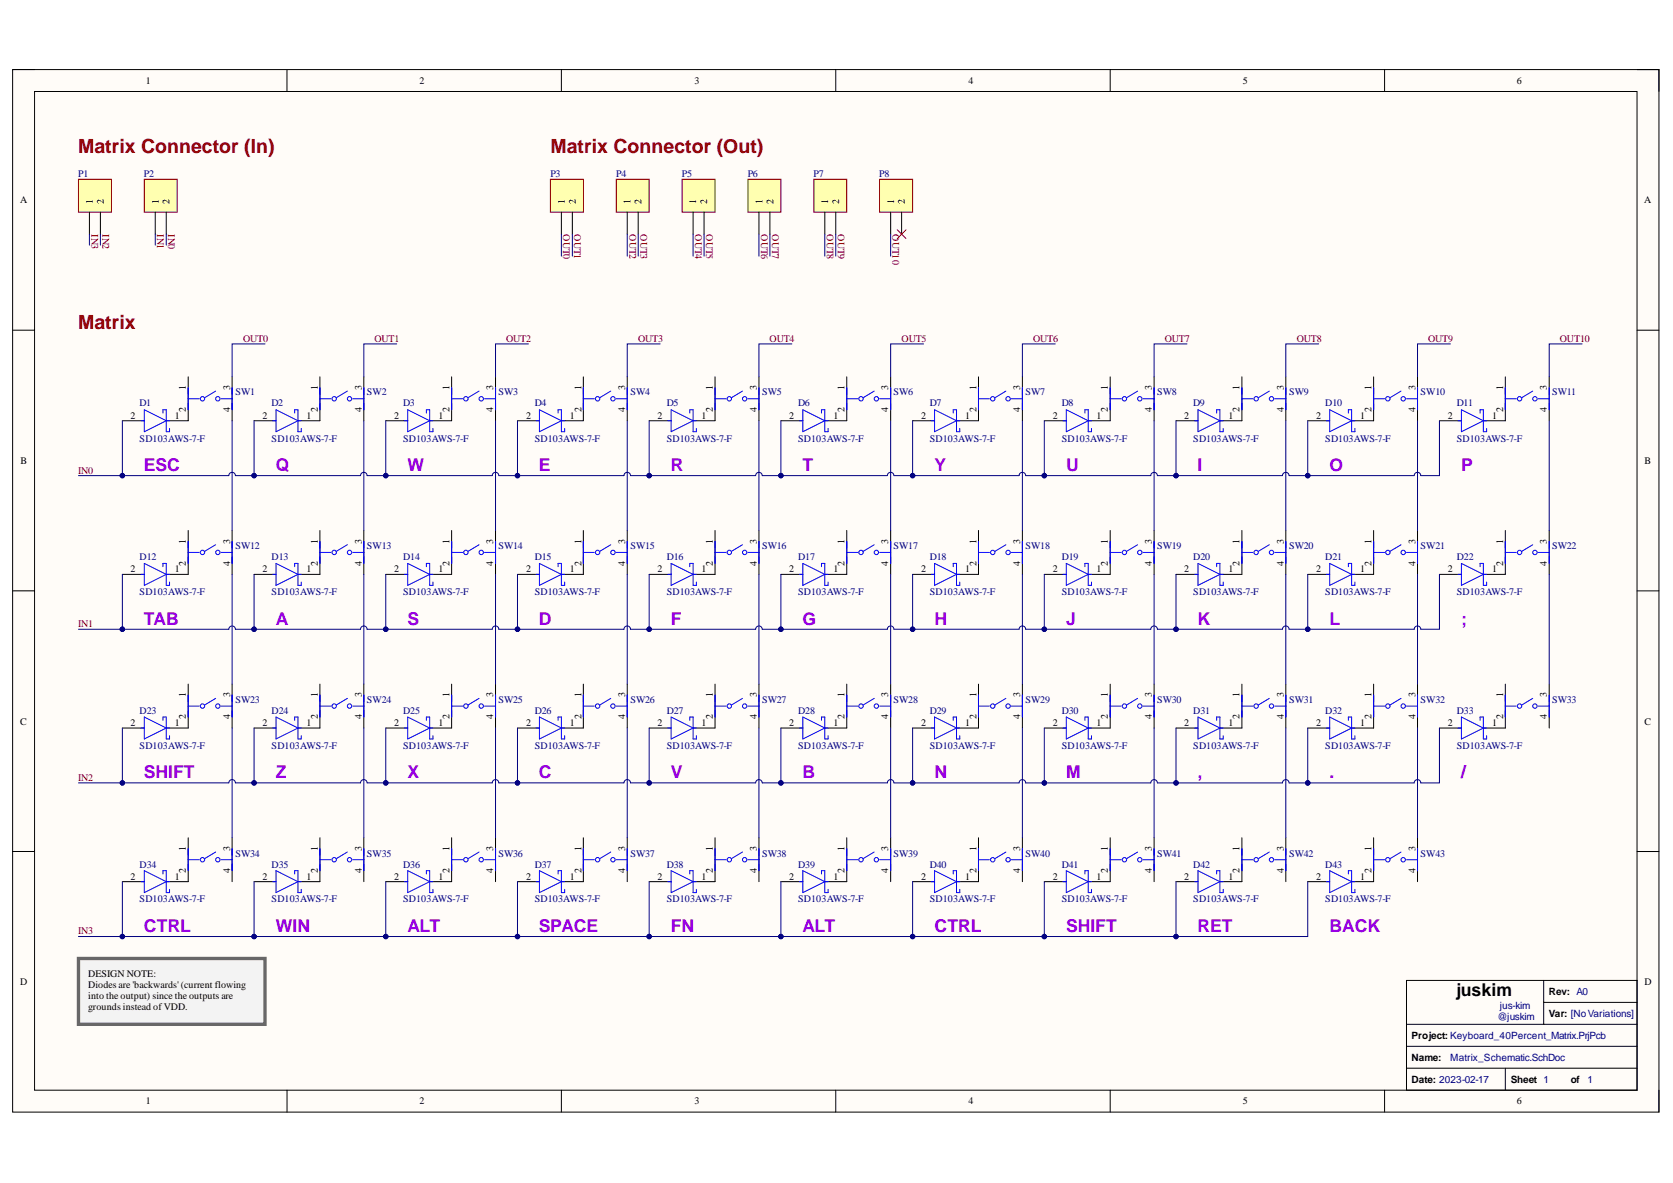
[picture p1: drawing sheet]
<svg xmlns="http://www.w3.org/2000/svg" width="297mm" height="210mm" viewBox="0 0 297 210" stroke-linecap="round" stroke-linejoin="round" font-family="sans-serif">
<defs><g id="words">
<g font-size="3.5" fill="#980000">
<text x="13.9" y="27.2">Matrix Connector (In)</text>
<text x="97.7" y="27.2">Matrix Connector (Out)</text>
<text x="13.9" y="58.3">Matrix</text>
</g>
<g font-size="3.1" fill="#90f">
<text x="25.6" y="83.5">ESC</text>
<text x="49" y="83.5">Q</text>
<text x="72.3" y="83.5">W</text>
<text x="95.7" y="83.5">E</text>
<text x="119.1" y="83.5">R</text>
<text x="142.5" y="83.5">T</text>
<text x="165.9" y="83.5">Y</text>
<text x="189.3" y="83.5">U</text>
<text x="212.6" y="83.5">I</text>
<text x="236.1" y="83.5">O</text>
<text x="259.4" y="83.5">P</text>
<text x="25.6" y="110.8">TAB</text>
<text x="49" y="110.8">A</text>
<text x="72.3" y="110.8">S</text>
<text x="95.7" y="110.8">D</text>
<text x="119.1" y="110.8">F</text>
<text x="142.5" y="110.8">G</text>
<text x="165.9" y="110.8">H</text>
<text x="189.3" y="110.8">J</text>
<text x="212.6" y="110.8">K</text>
<text x="236.1" y="110.8">L</text>
<text x="259.4" y="110.8">;</text>
<text x="25.6" y="138.1">SHIFT</text>
<text x="49" y="138.1">Z</text>
<text x="72.3" y="138.1">X</text>
<text x="95.7" y="138.1">C</text>
<text x="119.1" y="138.1">V</text>
<text x="142.5" y="138.1">B</text>
<text x="165.9" y="138.1">N</text>
<text x="189.3" y="138.1">M</text>
<text x="212.6" y="138.1">,</text>
<text x="236.1" y="138.1">.</text>
<text x="259.4" y="138.1">/</text>
<text x="25.6" y="165.3">CTRL</text>
<text x="49" y="165.3">WIN</text>
<text x="72.3" y="165.3">ALT</text>
<text x="95.7" y="165.3">SPACE</text>
<text x="119.1" y="165.3">FN</text>
<text x="142.5" y="165.3">ALT</text>
<text x="165.9" y="165.3">CTRL</text>
<text x="189.3" y="165.3">SHIFT</text>
<text x="212.6" y="165.3">RET</text>
<text x="236.1" y="165.3">BACK</text>
</g>
<text font-size="3.1" x="258.5" y="176.8">juskim</text>
<g font-size="1.8">
<text x="25.9" y="14.9">1</text>
<text x="74.5" y="14.9">2</text>
<text x="123.3" y="14.9">3</text>
<text x="171.9" y="14.9">4</text>
<text x="220.7" y="14.9">5</text>
<text x="269.3" y="14.9">6</text>
<text x="3.6" y="36.1">A</text>
<text x="16.5" y="36.3" transform="rotate(-90 16.5 36.3)">1</text>
<text x="18.4" y="36.3" transform="rotate(-90 18.4 36.3)">2</text>
<text x="28.2" y="36.3" transform="rotate(-90 28.2 36.3)">1</text>
<text x="30.1" y="36.3" transform="rotate(-90 30.1 36.3)">2</text>
<text x="100.3" y="36.3" transform="rotate(-90 100.3 36.3)">1</text>
<text x="102.2" y="36.3" transform="rotate(-90 102.2 36.3)">2</text>
<text x="111.9" y="36.3" transform="rotate(-90 111.9 36.3)">1</text>
<text x="113.9" y="36.3" transform="rotate(-90 113.9 36.3)">2</text>
<text x="123.6" y="36.3" transform="rotate(-90 123.6 36.3)">1</text>
<text x="125.6" y="36.3" transform="rotate(-90 125.6 36.3)">2</text>
<text x="135.4" y="36.3" transform="rotate(-90 135.4 36.3)">1</text>
<text x="137.3" y="36.3" transform="rotate(-90 137.3 36.3)">2</text>
<text x="147.1" y="36.3" transform="rotate(-90 147.1 36.3)">1</text>
<text x="149" y="36.3" transform="rotate(-90 149 36.3)">2</text>
<text x="158.7" y="36.3" transform="rotate(-90 158.7 36.3)">1</text>
<text x="160.7" y="36.3" transform="rotate(-90 160.7 36.3)">2</text>
<text x="291.9" y="36.1">A</text>
<text x="33" y="69.2" transform="rotate(-90 33 69.2)">1</text>
<text x="40.9" y="69.2" transform="rotate(-90 40.9 69.2)">3</text>
<text x="56.4" y="69.2" transform="rotate(-90 56.4 69.2)">1</text>
<text x="64.2" y="69.2" transform="rotate(-90 64.2 69.2)">3</text>
<text x="79.8" y="69.2" transform="rotate(-90 79.8 69.2)">1</text>
<text x="87.6" y="69.2" transform="rotate(-90 87.6 69.2)">3</text>
<text x="103.2" y="69.2" transform="rotate(-90 103.2 69.2)">1</text>
<text x="111" y="69.2" transform="rotate(-90 111 69.2)">3</text>
<text x="126.6" y="69.2" transform="rotate(-90 126.6 69.2)">1</text>
<text x="134.4" y="69.2" transform="rotate(-90 134.4 69.2)">3</text>
<text x="149.9" y="69.2" transform="rotate(-90 149.9 69.2)">1</text>
<text x="157.7" y="69.2" transform="rotate(-90 157.7 69.2)">3</text>
<text x="173.4" y="69.2" transform="rotate(-90 173.4 69.2)">1</text>
<text x="181.2" y="69.2" transform="rotate(-90 181.2 69.2)">3</text>
<text x="196.7" y="69.2" transform="rotate(-90 196.7 69.2)">1</text>
<text x="204.5" y="69.2" transform="rotate(-90 204.5 69.2)">3</text>
<text x="220.1" y="69.2" transform="rotate(-90 220.1 69.2)">1</text>
<text x="227.9" y="69.2" transform="rotate(-90 227.9 69.2)">3</text>
<text x="243.5" y="69.2" transform="rotate(-90 243.5 69.2)">1</text>
<text x="251.3" y="69.2" transform="rotate(-90 251.3 69.2)">3</text>
<text x="266.9" y="69.2" transform="rotate(-90 266.9 69.2)">1</text>
<text x="274.7" y="69.2" transform="rotate(-90 274.7 69.2)">3</text>
<text x="23.2" y="74.3">2</text>
<text x="31.1" y="74.3">1</text>
<text x="33" y="73.1" transform="rotate(-90 33 73.1)">2</text>
<text x="40.9" y="73.1" transform="rotate(-90 40.9 73.1)">4</text>
<text x="46.6" y="74.3">2</text>
<text x="54.4" y="74.3">1</text>
<text x="56.4" y="73.1" transform="rotate(-90 56.4 73.1)">2</text>
<text x="64.2" y="73.1" transform="rotate(-90 64.2 73.1)">4</text>
<text x="70" y="74.3">2</text>
<text x="77.8" y="74.3">1</text>
<text x="79.8" y="73.1" transform="rotate(-90 79.8 73.1)">2</text>
<text x="87.6" y="73.1" transform="rotate(-90 87.6 73.1)">4</text>
<text x="93.4" y="74.3">2</text>
<text x="101.2" y="74.3">1</text>
<text x="103.2" y="73.1" transform="rotate(-90 103.2 73.1)">2</text>
<text x="111" y="73.1" transform="rotate(-90 111 73.1)">4</text>
<text x="116.8" y="74.3">2</text>
<text x="124.5" y="74.3">1</text>
<text x="126.6" y="73.1" transform="rotate(-90 126.6 73.1)">2</text>
<text x="134.4" y="73.1" transform="rotate(-90 134.4 73.1)">4</text>
<text x="140.1" y="74.3">2</text>
<text x="148" y="74.3">1</text>
<text x="149.9" y="73.1" transform="rotate(-90 149.9 73.1)">2</text>
<text x="157.7" y="73.1" transform="rotate(-90 157.7 73.1)">4</text>
<text x="163.6" y="74.3">2</text>
<text x="171.3" y="74.3">1</text>
<text x="173.4" y="73.1" transform="rotate(-90 173.4 73.1)">2</text>
<text x="181.2" y="73.1" transform="rotate(-90 181.2 73.1)">4</text>
<text x="186.9" y="74.3">2</text>
<text x="194.7" y="74.3">1</text>
<text x="196.7" y="73.1" transform="rotate(-90 196.7 73.1)">2</text>
<text x="204.5" y="73.1" transform="rotate(-90 204.5 73.1)">4</text>
<text x="210.3" y="74.3">2</text>
<text x="218.1" y="74.3">1</text>
<text x="220.1" y="73.1" transform="rotate(-90 220.1 73.1)">2</text>
<text x="227.9" y="73.1" transform="rotate(-90 227.9 73.1)">4</text>
<text x="233.7" y="74.3">2</text>
<text x="241.5" y="74.3">1</text>
<text x="243.5" y="73.1" transform="rotate(-90 243.5 73.1)">2</text>
<text x="251.3" y="73.1" transform="rotate(-90 251.3 73.1)">4</text>
<text x="257.1" y="74.3">2</text>
<text x="264.9" y="74.3">1</text>
<text x="266.9" y="73.1" transform="rotate(-90 266.9 73.1)">2</text>
<text x="274.7" y="73.1" transform="rotate(-90 274.7 73.1)">4</text>
<text x="3.6" y="82.3">B</text>
<text x="292" y="82.3">B</text>
<text x="23.2" y="101.5">2</text>
<text x="31.1" y="101.5">1</text>
<text x="33" y="100.3" transform="rotate(-90 33 100.3)">2</text>
<text x="33" y="96.5" transform="rotate(-90 33 96.5)">1</text>
<text x="40.9" y="100.4" transform="rotate(-90 40.9 100.4)">4</text>
<text x="40.9" y="96.5" transform="rotate(-90 40.9 96.5)">3</text>
<text x="46.6" y="101.5">2</text>
<text x="54.4" y="101.5">1</text>
<text x="56.4" y="100.3" transform="rotate(-90 56.4 100.3)">2</text>
<text x="56.4" y="96.5" transform="rotate(-90 56.4 96.5)">1</text>
<text x="64.2" y="100.4" transform="rotate(-90 64.2 100.4)">4</text>
<text x="64.2" y="96.5" transform="rotate(-90 64.2 96.5)">3</text>
<text x="70" y="101.5">2</text>
<text x="77.8" y="101.5">1</text>
<text x="79.8" y="100.3" transform="rotate(-90 79.8 100.3)">2</text>
<text x="79.8" y="96.5" transform="rotate(-90 79.8 96.5)">1</text>
<text x="87.6" y="100.4" transform="rotate(-90 87.6 100.4)">4</text>
<text x="87.6" y="96.5" transform="rotate(-90 87.6 96.5)">3</text>
<text x="93.4" y="101.5">2</text>
<text x="101.2" y="101.5">1</text>
<text x="103.2" y="100.3" transform="rotate(-90 103.2 100.3)">2</text>
<text x="103.2" y="96.5" transform="rotate(-90 103.2 96.5)">1</text>
<text x="111" y="100.4" transform="rotate(-90 111 100.4)">4</text>
<text x="111" y="96.5" transform="rotate(-90 111 96.5)">3</text>
<text x="116.8" y="101.5">2</text>
<text x="124.5" y="101.5">1</text>
<text x="126.6" y="100.3" transform="rotate(-90 126.6 100.3)">2</text>
<text x="126.6" y="96.5" transform="rotate(-90 126.6 96.5)">1</text>
<text x="134.4" y="100.4" transform="rotate(-90 134.4 100.4)">4</text>
<text x="134.4" y="96.5" transform="rotate(-90 134.4 96.5)">3</text>
<text x="140.1" y="101.5">2</text>
<text x="148" y="101.5">1</text>
<text x="149.9" y="100.3" transform="rotate(-90 149.9 100.3)">2</text>
<text x="149.9" y="96.5" transform="rotate(-90 149.9 96.5)">1</text>
<text x="157.7" y="100.4" transform="rotate(-90 157.7 100.4)">4</text>
<text x="157.7" y="96.5" transform="rotate(-90 157.7 96.5)">3</text>
<text x="163.6" y="101.5">2</text>
<text x="171.3" y="101.5">1</text>
<text x="173.4" y="100.3" transform="rotate(-90 173.4 100.3)">2</text>
<text x="173.4" y="96.5" transform="rotate(-90 173.4 96.5)">1</text>
<text x="181.2" y="100.4" transform="rotate(-90 181.2 100.4)">4</text>
<text x="181.2" y="96.5" transform="rotate(-90 181.2 96.5)">3</text>
<text x="186.9" y="101.5">2</text>
<text x="194.7" y="101.5">1</text>
<text x="196.7" y="100.3" transform="rotate(-90 196.7 100.3)">2</text>
<text x="196.7" y="96.5" transform="rotate(-90 196.7 96.5)">1</text>
<text x="204.5" y="100.4" transform="rotate(-90 204.5 100.4)">4</text>
<text x="204.5" y="96.5" transform="rotate(-90 204.5 96.5)">3</text>
<text x="210.3" y="101.5">2</text>
<text x="218.1" y="101.5">1</text>
<text x="220.1" y="100.3" transform="rotate(-90 220.1 100.3)">2</text>
<text x="220.1" y="96.5" transform="rotate(-90 220.1 96.5)">1</text>
<text x="227.9" y="100.4" transform="rotate(-90 227.9 100.4)">4</text>
<text x="227.9" y="96.5" transform="rotate(-90 227.9 96.5)">3</text>
<text x="233.7" y="101.5">2</text>
<text x="241.5" y="101.5">1</text>
<text x="243.5" y="100.3" transform="rotate(-90 243.5 100.3)">2</text>
<text x="243.5" y="96.5" transform="rotate(-90 243.5 96.5)">1</text>
<text x="251.3" y="100.4" transform="rotate(-90 251.3 100.4)">4</text>
<text x="251.3" y="96.5" transform="rotate(-90 251.3 96.5)">3</text>
<text x="257.1" y="101.5">2</text>
<text x="264.9" y="101.5">1</text>
<text x="266.9" y="100.3" transform="rotate(-90 266.9 100.3)">2</text>
<text x="266.9" y="96.5" transform="rotate(-90 266.9 96.5)">1</text>
<text x="274.7" y="100.4" transform="rotate(-90 274.7 100.4)">4</text>
<text x="274.7" y="96.5" transform="rotate(-90 274.7 96.5)">3</text>
<text x="33" y="123.7" transform="rotate(-90 33 123.7)">1</text>
<text x="40.9" y="123.7" transform="rotate(-90 40.9 123.7)">3</text>
<text x="56.4" y="123.7" transform="rotate(-90 56.4 123.7)">1</text>
<text x="64.2" y="123.7" transform="rotate(-90 64.2 123.7)">3</text>
<text x="79.8" y="123.7" transform="rotate(-90 79.8 123.7)">1</text>
<text x="87.6" y="123.7" transform="rotate(-90 87.6 123.7)">3</text>
<text x="103.2" y="123.7" transform="rotate(-90 103.2 123.7)">1</text>
<text x="111" y="123.7" transform="rotate(-90 111 123.7)">3</text>
<text x="126.6" y="123.7" transform="rotate(-90 126.6 123.7)">1</text>
<text x="134.4" y="123.7" transform="rotate(-90 134.4 123.7)">3</text>
<text x="149.9" y="123.7" transform="rotate(-90 149.9 123.7)">1</text>
<text x="157.7" y="123.7" transform="rotate(-90 157.7 123.7)">3</text>
<text x="173.4" y="123.7" transform="rotate(-90 173.4 123.7)">1</text>
<text x="181.2" y="123.7" transform="rotate(-90 181.2 123.7)">3</text>
<text x="196.7" y="123.7" transform="rotate(-90 196.7 123.7)">1</text>
<text x="204.5" y="123.7" transform="rotate(-90 204.5 123.7)">3</text>
<text x="220.1" y="123.7" transform="rotate(-90 220.1 123.7)">1</text>
<text x="227.9" y="123.7" transform="rotate(-90 227.9 123.7)">3</text>
<text x="243.5" y="123.7" transform="rotate(-90 243.5 123.7)">1</text>
<text x="251.3" y="123.7" transform="rotate(-90 251.3 123.7)">3</text>
<text x="266.9" y="123.7" transform="rotate(-90 266.9 123.7)">1</text>
<text x="274.7" y="123.7" transform="rotate(-90 274.7 123.7)">3</text>
<text x="3.6" y="128.6">C</text>
<text x="23.2" y="128.8">2</text>
<text x="31.1" y="128.8">1</text>
<text x="33" y="127.7" transform="rotate(-90 33 127.7)">2</text>
<text x="40.9" y="127.7" transform="rotate(-90 40.9 127.7)">4</text>
<text x="46.6" y="128.8">2</text>
<text x="54.4" y="128.8">1</text>
<text x="56.4" y="127.7" transform="rotate(-90 56.4 127.7)">2</text>
<text x="64.2" y="127.7" transform="rotate(-90 64.2 127.7)">4</text>
<text x="70" y="128.8">2</text>
<text x="77.8" y="128.8">1</text>
<text x="79.8" y="127.7" transform="rotate(-90 79.8 127.7)">2</text>
<text x="87.6" y="127.7" transform="rotate(-90 87.6 127.7)">4</text>
<text x="93.4" y="128.8">2</text>
<text x="101.2" y="128.8">1</text>
<text x="103.2" y="127.7" transform="rotate(-90 103.2 127.7)">2</text>
<text x="111" y="127.7" transform="rotate(-90 111 127.7)">4</text>
<text x="116.8" y="128.8">2</text>
<text x="124.5" y="128.8">1</text>
<text x="126.6" y="127.7" transform="rotate(-90 126.6 127.7)">2</text>
<text x="134.4" y="127.7" transform="rotate(-90 134.4 127.7)">4</text>
<text x="140.1" y="128.8">2</text>
<text x="148" y="128.8">1</text>
<text x="149.9" y="127.7" transform="rotate(-90 149.9 127.7)">2</text>
<text x="157.7" y="127.7" transform="rotate(-90 157.7 127.7)">4</text>
<text x="163.6" y="128.8">2</text>
<text x="171.3" y="128.8">1</text>
<text x="173.4" y="127.7" transform="rotate(-90 173.4 127.7)">2</text>
<text x="181.2" y="127.7" transform="rotate(-90 181.2 127.7)">4</text>
<text x="186.9" y="128.8">2</text>
<text x="194.7" y="128.8">1</text>
<text x="196.7" y="127.7" transform="rotate(-90 196.7 127.7)">2</text>
<text x="204.5" y="127.7" transform="rotate(-90 204.5 127.7)">4</text>
<text x="210.3" y="128.8">2</text>
<text x="218.1" y="128.8">1</text>
<text x="220.1" y="127.7" transform="rotate(-90 220.1 127.7)">2</text>
<text x="227.9" y="127.7" transform="rotate(-90 227.9 127.7)">4</text>
<text x="233.7" y="128.8">2</text>
<text x="241.5" y="128.8">1</text>
<text x="243.5" y="127.7" transform="rotate(-90 243.5 127.7)">2</text>
<text x="251.3" y="127.7" transform="rotate(-90 251.3 127.7)">4</text>
<text x="257.1" y="128.8">2</text>
<text x="264.9" y="128.8">1</text>
<text x="266.9" y="127.7" transform="rotate(-90 266.9 127.7)">2</text>
<text x="274.7" y="127.7" transform="rotate(-90 274.7 127.7)">4</text>
<text x="292" y="128.6">C</text>
<text x="33" y="154.9" transform="rotate(-90 33 154.9)">2</text>
<text x="33" y="151" transform="rotate(-90 33 151)">1</text>
<text x="40.9" y="154.9" transform="rotate(-90 40.9 154.9)">4</text>
<text x="40.9" y="151" transform="rotate(-90 40.9 151)">3</text>
<text x="56.4" y="154.9" transform="rotate(-90 56.4 154.9)">2</text>
<text x="56.4" y="151" transform="rotate(-90 56.4 151)">1</text>
<text x="64.2" y="154.9" transform="rotate(-90 64.2 154.9)">4</text>
<text x="64.2" y="151" transform="rotate(-90 64.2 151)">3</text>
<text x="79.8" y="154.9" transform="rotate(-90 79.8 154.9)">2</text>
<text x="79.8" y="151" transform="rotate(-90 79.8 151)">1</text>
<text x="87.6" y="154.9" transform="rotate(-90 87.6 154.9)">4</text>
<text x="87.6" y="151" transform="rotate(-90 87.6 151)">3</text>
<text x="103.2" y="154.9" transform="rotate(-90 103.2 154.9)">2</text>
<text x="103.2" y="151" transform="rotate(-90 103.2 151)">1</text>
<text x="111" y="154.9" transform="rotate(-90 111 154.9)">4</text>
<text x="111" y="151" transform="rotate(-90 111 151)">3</text>
<text x="126.6" y="154.9" transform="rotate(-90 126.6 154.9)">2</text>
<text x="126.6" y="151" transform="rotate(-90 126.6 151)">1</text>
<text x="134.4" y="154.9" transform="rotate(-90 134.4 154.9)">4</text>
<text x="134.4" y="151" transform="rotate(-90 134.4 151)">3</text>
<text x="149.9" y="154.9" transform="rotate(-90 149.9 154.9)">2</text>
<text x="149.9" y="151" transform="rotate(-90 149.9 151)">1</text>
<text x="157.7" y="154.9" transform="rotate(-90 157.7 154.9)">4</text>
<text x="157.7" y="151" transform="rotate(-90 157.7 151)">3</text>
<text x="173.4" y="154.9" transform="rotate(-90 173.4 154.9)">2</text>
<text x="173.4" y="151" transform="rotate(-90 173.4 151)">1</text>
<text x="181.2" y="154.9" transform="rotate(-90 181.2 154.9)">4</text>
<text x="181.2" y="151" transform="rotate(-90 181.2 151)">3</text>
<text x="196.7" y="154.9" transform="rotate(-90 196.7 154.9)">2</text>
<text x="196.7" y="151" transform="rotate(-90 196.7 151)">1</text>
<text x="204.5" y="154.9" transform="rotate(-90 204.5 154.9)">4</text>
<text x="204.5" y="151" transform="rotate(-90 204.5 151)">3</text>
<text x="220.1" y="154.9" transform="rotate(-90 220.1 154.9)">2</text>
<text x="220.1" y="151" transform="rotate(-90 220.1 151)">1</text>
<text x="227.9" y="154.9" transform="rotate(-90 227.9 154.9)">4</text>
<text x="227.9" y="151" transform="rotate(-90 227.9 151)">3</text>
<text x="243.5" y="154.9" transform="rotate(-90 243.5 154.9)">2</text>
<text x="243.5" y="151" transform="rotate(-90 243.5 151)">1</text>
<text x="251.3" y="154.9" transform="rotate(-90 251.3 154.9)">4</text>
<text x="251.3" y="151" transform="rotate(-90 251.3 151)">3</text>
<text x="23.2" y="156.1">2</text>
<text x="31.1" y="156.1">1</text>
<text x="46.6" y="156.1">2</text>
<text x="54.4" y="156.1">1</text>
<text x="70" y="156.1">2</text>
<text x="77.8" y="156.1">1</text>
<text x="93.4" y="156.1">2</text>
<text x="101.2" y="156.1">1</text>
<text x="116.8" y="156.1">2</text>
<text x="124.5" y="156.1">1</text>
<text x="140.1" y="156.1">2</text>
<text x="148" y="156.1">1</text>
<text x="163.6" y="156.1">2</text>
<text x="171.3" y="156.1">1</text>
<text x="186.9" y="156.1">2</text>
<text x="194.7" y="156.1">1</text>
<text x="210.3" y="156.1">2</text>
<text x="218.1" y="156.1">1</text>
<text x="233.7" y="156.1">2</text>
<text x="241.5" y="156.1">1</text>
<text x="15.7" y="173.4">DESIGN NOTE:</text>
<text x="3.6" y="174.8">D</text>
<text x="15.7" y="175.3">Diodes are 'backwards' (current flowing</text>
<text x="15.7" y="177.3">into the output) since the outputs are</text>
<text x="15.7" y="179.2">grounds instead ofVDD.</text>
<text x="275" y="176.5">Rev: A0</text>
<text x="292" y="174.8">D</text>
<text x="250.6" y="184.3">Project: Keyboard_40Percent_Matrix.PrjPcb</text>
<text x="275" y="180.4">Var: [NoVariations]</text>
<text x="250.6" y="188.2">Name:</text>
<text x="25.9" y="196">1</text>
<text x="74.5" y="196">2</text>
<text x="123.3" y="196">3</text>
<text x="171.9" y="196">4</text>
<text x="220.7" y="196">5</text>
<text x="250.6" y="192.1">Date: 2023-02-17</text>
<text x="268.2" y="192.1">Sheet 1</text>
<text x="269.3" y="196">6</text>
<text x="278.9" y="192.1">of</text>
</g>
<g font-size="1.8" fill="#000080">
<text x="13.9" y="31.4">P1</text>
<text x="25.6" y="31.4">P2</text>
<text x="97.7" y="31.4">P3</text>
<text x="109.4" y="31.4">P4</text>
<text x="121.1" y="31.4">P5</text>
<text x="132.8" y="31.4">P6</text>
<text x="144.4" y="31.4">P7</text>
<text x="156.1" y="31.4">P8</text>
<text x="41.8" y="70.2">SW1</text>
<text x="65.2" y="70.2">SW2</text>
<text x="88.5" y="70.2">SW3</text>
<text x="111.9" y="70.2">SW4</text>
<text x="135.3" y="70.2">SW5</text>
<text x="158.6" y="70.2">SW6</text>
<text x="182.1" y="70.2">SW7</text>
<text x="205.4" y="70.2">SW8</text>
<text x="228.9" y="70.2">SW9</text>
<text x="252.2" y="70.2">SW10</text>
<text x="275.6" y="70.2">SW11</text>
<text x="24.8" y="72.1">D1</text>
<text x="48.2" y="72.1">D2</text>
<text x="71.6" y="72.1">D3</text>
<text x="94.9" y="72.1">D4</text>
<text x="118.4" y="72.1">D5</text>
<text x="141.7" y="72.1">D6</text>
<text x="165.1" y="72.1">D7</text>
<text x="188.5" y="72.1">D8</text>
<text x="211.9" y="72.1">D9</text>
<text x="235.3" y="72.1">D10</text>
<text x="258.7" y="72.1">D11</text>
<text x="24.8" y="78.4">SD103AWS-7-F</text>
<text x="48.2" y="78.4">SD103AWS-7-F</text>
<text x="71.6" y="78.4">SD103AWS-7-F</text>
<text x="94.9" y="78.4">SD103AWS-7-F</text>
<text x="118.4" y="78.4">SD103AWS-7-F</text>
<text x="141.7" y="78.4">SD103AWS-7-F</text>
<text x="165.1" y="78.4">SD103AWS-7-F</text>
<text x="188.5" y="78.4">SD103AWS-7-F</text>
<text x="211.9" y="78.4">SD103AWS-7-F</text>
<text x="235.3" y="78.4">SD103AWS-7-F</text>
<text x="258.7" y="78.4">SD103AWS-7-F</text>
<text x="24.8" y="99.4">D12</text>
<text x="41.8" y="97.5">SW12</text>
<text x="48.2" y="99.4">D13</text>
<text x="65.2" y="97.5">SW13</text>
<text x="71.6" y="99.4">D14</text>
<text x="88.5" y="97.5">SW14</text>
<text x="94.9" y="99.4">D15</text>
<text x="111.9" y="97.5">SW15</text>
<text x="118.4" y="99.4">D16</text>
<text x="135.3" y="97.5">SW16</text>
<text x="141.7" y="99.4">D17</text>
<text x="158.6" y="97.5">SW17</text>
<text x="165.1" y="99.4">D18</text>
<text x="182.1" y="97.5">SW18</text>
<text x="188.5" y="99.4">D19</text>
<text x="205.4" y="97.5">SW19</text>
<text x="211.9" y="99.4">D20</text>
<text x="228.9" y="97.5">SW20</text>
<text x="235.3" y="99.4">D21</text>
<text x="252.2" y="97.5">SW21</text>
<text x="258.7" y="99.4">D22</text>
<text x="275.6" y="97.5">SW22</text>
<text x="24.8" y="105.6">SD103AWS-7-F</text>
<text x="48.2" y="105.6">SD103AWS-7-F</text>
<text x="71.6" y="105.6">SD103AWS-7-F</text>
<text x="94.9" y="105.6">SD103AWS-7-F</text>
<text x="118.4" y="105.6">SD103AWS-7-F</text>
<text x="141.7" y="105.6">SD103AWS-7-F</text>
<text x="165.1" y="105.6">SD103AWS-7-F</text>
<text x="188.5" y="105.6">SD103AWS-7-F</text>
<text x="211.9" y="105.6">SD103AWS-7-F</text>
<text x="235.3" y="105.6">SD103AWS-7-F</text>
<text x="258.7" y="105.6">SD103AWS-7-F</text>
<text x="41.8" y="124.7">SW23</text>
<text x="65.2" y="124.7">SW24</text>
<text x="88.5" y="124.7">SW25</text>
<text x="111.9" y="124.7">SW26</text>
<text x="135.3" y="124.7">SW27</text>
<text x="158.6" y="124.7">SW28</text>
<text x="182.1" y="124.7">SW29</text>
<text x="205.4" y="124.7">SW30</text>
<text x="228.9" y="124.7">SW31</text>
<text x="252.2" y="124.7">SW32</text>
<text x="275.6" y="124.7">SW33</text>
<text x="24.8" y="126.6">D23</text>
<text x="48.2" y="126.6">D24</text>
<text x="71.6" y="126.6">D25</text>
<text x="94.9" y="126.6">D26</text>
<text x="118.4" y="126.6">D27</text>
<text x="141.7" y="126.6">D28</text>
<text x="165.1" y="126.6">D29</text>
<text x="188.5" y="126.6">D30</text>
<text x="211.9" y="126.6">D31</text>
<text x="235.3" y="126.6">D32</text>
<text x="258.7" y="126.6">D33</text>
<text x="24.8" y="132.9">SD103AWS-7-F</text>
<text x="48.2" y="132.9">SD103AWS-7-F</text>
<text x="71.6" y="132.9">SD103AWS-7-F</text>
<text x="94.9" y="132.9">SD103AWS-7-F</text>
<text x="118.4" y="132.9">SD103AWS-7-F</text>
<text x="141.7" y="132.9">SD103AWS-7-F</text>
<text x="165.1" y="132.9">SD103AWS-7-F</text>
<text x="188.5" y="132.9">SD103AWS-7-F</text>
<text x="211.9" y="132.9">SD103AWS-7-F</text>
<text x="235.3" y="132.9">SD103AWS-7-F</text>
<text x="258.7" y="132.9">SD103AWS-7-F</text>
<text x="24.8" y="154">D34</text>
<text x="41.8" y="152">SW34</text>
<text x="48.2" y="154">D35</text>
<text x="65.2" y="152">SW35</text>
<text x="71.6" y="154">D36</text>
<text x="88.5" y="152">SW36</text>
<text x="94.9" y="154">D37</text>
<text x="111.9" y="152">SW37</text>
<text x="118.4" y="154">D38</text>
<text x="135.3" y="152">SW38</text>
<text x="141.7" y="154">D39</text>
<text x="158.6" y="152">SW39</text>
<text x="165.1" y="154">D40</text>
<text x="182.1" y="152">SW40</text>
<text x="188.5" y="154">D41</text>
<text x="205.4" y="152">SW41</text>
<text x="211.9" y="154">D42</text>
<text x="228.9" y="152">SW42</text>
<text x="235.3" y="154">D43</text>
<text x="252.2" y="152">SW43</text>
<text x="24.8" y="160.1">SD103AWS-7-F</text>
<text x="48.2" y="160.1">SD103AWS-7-F</text>
<text x="71.6" y="160.1">SD103AWS-7-F</text>
<text x="94.9" y="160.1">SD103AWS-7-F</text>
<text x="118.4" y="160.1">SD103AWS-7-F</text>
<text x="141.7" y="160.1">SD103AWS-7-F</text>
<text x="165.1" y="160.1">SD103AWS-7-F</text>
<text x="188.5" y="160.1">SD103AWS-7-F</text>
<text x="211.9" y="160.1">SD103AWS-7-F</text>
<text x="235.3" y="160.1">SD103AWS-7-F</text>
<text x="266.3" y="179.1">jus-kim</text>
<text x="265.9" y="181">@juskim</text>
<text x="257.5" y="188.2">Matrix_Schematic.SchDoc</text>
<text x="281.8" y="192.1">1</text>
</g>
<g font-size="1.8" fill="#800000">
<text x="16.2" y="41.6" transform="rotate(90 16.2 41.6)">IN3</text>
<text x="18.2" y="41.6" transform="rotate(90 18.2 41.6)">IN2</text>
<text x="27.9" y="41.6" transform="rotate(90 27.9 41.6)">IN1</text>
<text x="29.9" y="41.6" transform="rotate(90 29.9 41.6)">IN0</text>
<text x="100" y="41.6" transform="rotate(90 100 41.6)">OUT0</text>
<text x="102" y="41.6" transform="rotate(90 102 41.6)">OUT1</text>
<text x="111.8" y="41.6" transform="rotate(90 111.8 41.6)">OUT2</text>
<text x="113.7" y="41.6" transform="rotate(90 113.7 41.6)">OUT3</text>
<text x="123.4" y="41.6" transform="rotate(90 123.4 41.6)">OUT4</text>
<text x="125.4" y="41.6" transform="rotate(90 125.4 41.6)">OUT5</text>
<text x="135.1" y="41.6" transform="rotate(90 135.1 41.6)">OUT6</text>
<text x="137.1" y="41.6" transform="rotate(90 137.1 41.6)">OUT7</text>
<text x="146.8" y="41.6" transform="rotate(90 146.8 41.6)">OUT8</text>
<text x="148.7" y="41.6" transform="rotate(90 148.7 41.6)">OUT9</text>
<text x="158.5" y="41.6" transform="rotate(90 158.5 41.6)">OUT10</text>
<text x="43.2" y="60.6">OUT0</text>
<text x="66.5" y="60.6">OUT1</text>
<text x="89.9" y="60.6">OUT2</text>
<text x="113.3" y="60.6">OUT3</text>
<text x="136.6" y="60.6">OUT4</text>
<text x="160.1" y="60.6">OUT5</text>
<text x="183.4" y="60.6">OUT6</text>
<text x="206.8" y="60.6">OUT7</text>
<text x="230.2" y="60.6">OUT8</text>
<text x="253.6" y="60.6">OUT9</text>
<text x="276.9" y="60.6">OUT10</text>
<text x="13.9" y="84">IN0</text>
<text x="13.9" y="111.3">IN1</text>
<text x="13.9" y="138.6">IN2</text>
<text x="13.9" y="165.8">IN3</text>
</g>
</g></defs>
<path d="M2.2 12.3h292.3v185h-292.3z" fill-rule="evenodd" fill="#fffcf8"/>
<path d="M2.2 12.3h292.3v185h-292.3z" fill="none" stroke="#000" stroke-width=".18"/>
<path d="M6.1 16.2h284.6v177.2h-284.6z" fill-rule="evenodd" fill="#fffcf8"/>
<g fill="none" stroke="#000" stroke-width=".18">
<path d="M2.2 12.3h3.9M6.1 16.2h284.6v177.2h-284.6zM51 12.3v3.9M99.7 12.3v3.9M148.4 12.3v3.9M197.1 12.3v3.9M245.8 12.3v3.9M290.7 12.3h3.8v3.9M2.2 58.6h3.9M290.7 58.6h3.8M33.4 66.9v7.8M41.2 66.9v7.8"/>
<path d="M56.8 66.9v7.8M64.6 66.9v7.8M80.2 66.9v7.8M88 66.9v7.8M103.6 66.9v7.8M111.4 66.9v7.8M127 66.9v7.8M134.7 66.9v7.8M150.3 66.9v7.8M158.1 66.9v7.8M173.7 66.9v7.8M181.5 66.9v7.8"/>
<path d="M197.1 66.9v7.8M204.9 66.9v7.8M220.5 66.9v7.8M228.3 66.9v7.8M243.9 66.9v7.8M251.7 66.9v7.8M267.3 66.9v7.8M275.1 66.9v7.8M33.4 94.1v7.8M41.2 94.1v7.8M56.8 94.1v7.8M64.6 94.1v7.8"/>
<path d="M80.2 94.1v7.8M88 94.1v7.8M103.6 94.1v7.8M111.4 94.1v7.8M127 94.1v7.8M134.7 94.1v7.8M150.3 94.1v7.8M158.1 94.1v7.8M173.7 94.1v7.8M181.5 94.1v7.8M197.1 94.1v7.8M204.9 94.1v7.8"/>
<path d="M220.5 94.1v7.8M228.3 94.1v7.8M243.9 94.1v7.8M251.7 94.1v7.8M267.3 94.1v7.8M275.1 94.1v7.8M2.2 104.8h3.9M290.7 104.8h3.8M33.4 121.4v7.8M41.2 121.4v7.8M56.8 121.4v7.8M64.6 121.4v7.8"/>
<path d="M80.2 121.4v7.8M88 121.4v7.8M103.6 121.4v7.8M111.4 121.4v7.8M127 121.4v7.8M134.7 121.4v7.8M150.3 121.4v7.8M158.1 121.4v7.8M173.7 121.4v7.8M181.5 121.4v7.8M197.1 121.4v7.8M204.9 121.4v7.8"/>
<path d="M220.5 121.4v7.8M228.3 121.4v7.8M243.9 121.4v7.8M251.7 121.4v7.8M267.3 121.4v7.8M275.1 121.4v7.8M2.2 151.1h3.9M33.4 148.6v7.8M41.2 148.6v7.8M56.8 148.6v7.8M64.6 148.6v7.8M80.2 148.6v7.8"/>
<path d="M88 148.6v7.8M103.6 148.6v7.8M111.4 148.6v7.8M127 148.6v7.8M134.7 148.6v7.8M150.3 148.6v7.8M158.1 148.6v7.8M173.7 148.6v7.8M181.5 148.6v7.8M197.1 148.6v7.8M204.9 148.6v7.8M220.5 148.6v7.8"/>
<path d="M228.3 148.6v7.8M243.9 148.6v7.8M251.7 148.6v7.8M290.7 151.1h3.8M249.7 174h41v19.4h-41zM274.1 174v7.7M274.1 177.9h16.6M51 193.4v3.9M99.7 193.4v3.9M148.4 193.4v3.9M197.1 193.4v3.9M245.8 193.4v3.9"/>
<path d="M249.7 189.5h41M249.7 185.6h41M249.7 181.7h41M267.3 189.5v3.9M294.5 193.4v3.9"/>
</g>
<g fill="none" stroke="#00f" stroke-width=".18">
<path d="M33.4 70.8h2M33.4 68.8v3.9M38.3 69.4l-2 1.2M39.3 70.8h1.9M41.2 68.8v3.9M56.8 70.8h1.9M56.8 68.8v3.9M61.7 69.4l-2 1.2M62.6 70.8h2M64.6 68.8v3.9M80.2 70.8h1.9M80.2 68.8v3.9"/>
<path d="M85.1 69.4l-2 1.2M86 70.8h2M88 68.8v3.9M103.6 70.8h1.9M103.6 68.8v3.9M108.4 69.4l-1.9 1.2M109.4 70.8h2M111.4 68.8v3.9M127 70.8h1.9M127 68.8v3.9M131.8 69.4l-1.9 1.2M132.8 70.8h1.9"/>
<path d="M134.7 68.8v3.9M150.3 70.8h2M150.3 68.8v3.9M155.2 69.4l-1.9 1.2M156.2 70.8h1.9M158.1 68.8v3.9M173.7 70.8h2M173.7 68.8v3.9M178.6 69.4l-2 1.2M179.6 70.8h1.9M181.5 68.8v3.9M197.1 70.8h2"/>
<path d="M197.1 68.8v3.9M202 69.4l-2 1.2M203 70.8h1.9M204.9 68.8v3.9M220.5 70.8h1.9M220.5 68.8v3.9M225.4 69.4l-2 1.2M226.3 70.8h2M228.3 68.8v3.9M243.9 70.8h1.9M243.9 68.8v3.9M248.7 69.4l-1.9 1.2"/>
<path d="M249.7 70.8h2M251.7 68.8v3.9M267.3 70.8h1.9M267.3 68.8v3.9M272.1 69.4l-1.9 1.2M273.1 70.8h2M275.1 68.8v3.9M33.4 96.1v3.9M33.4 98h2M38.3 96.7l-2 1.1M39.3 98h1.9M41.2 96.1v3.9"/>
<path d="M56.8 96.1v3.9M56.8 98h1.9M61.7 96.7l-2 1.1M62.6 98h2M64.6 96.1v3.9M80.2 96.1v3.9M80.2 98h1.9M85.1 96.7l-2 1.1M86 98h2M88 96.1v3.9M103.6 96.1v3.9M103.6 98h1.9"/>
<path d="M108.4 96.7l-1.9 1.1M109.4 98h2M111.4 96.1v3.9M127 96.1v3.9M127 98h1.9M131.8 96.7l-1.9 1.1M132.8 98h1.9M134.7 96.1v3.9M150.3 96.1v3.9M150.3 98h2M155.2 96.7l-1.9 1.1M156.2 98h1.9"/>
<path d="M158.1 96.1v3.9M173.7 96.1v3.9M173.7 98h2M178.6 96.7l-2 1.1M179.6 98h1.9M181.5 96.1v3.9M197.1 96.1v3.9M197.1 98h2M202 96.7l-2 1.1M203 98h1.9M204.9 96.1v3.9M220.5 96.1v3.9"/>
<path d="M220.5 98h1.9M225.4 96.7l-2 1.1M226.3 98h2M228.3 96.1v3.9M243.9 96.1v3.9M243.9 98h1.9M248.7 96.7l-1.9 1.1M249.7 98h2M251.7 96.1v3.9M267.3 96.1v3.9M267.3 98h1.9M272.1 96.7l-1.9 1.1"/>
<path d="M273.1 98h2M275.1 96.1v3.9M33.4 123.3v3.9M33.4 125.3h2M38.3 123.9l-2 1.2M39.3 125.3h1.9M41.2 123.3v3.9M56.8 123.3v3.9M56.8 125.3h1.9M61.7 123.9l-2 1.2M62.6 125.3h2M64.6 123.3v3.9"/>
<path d="M80.2 123.3v3.9M80.2 125.3h1.9M85.1 123.9l-2 1.2M86 125.3h2M88 123.3v3.9M103.6 123.3v3.9M103.6 125.3h1.9M108.4 123.9l-1.9 1.2M109.4 125.3h2M111.4 123.3v3.9M127 123.3v3.9M127 125.3h1.9"/>
<path d="M131.8 123.9l-1.9 1.2M132.8 125.3h1.9M134.7 123.3v3.9M150.3 123.3v3.9M150.3 125.3h2M155.2 123.9l-1.9 1.2M156.2 125.3h1.9M158.1 123.3v3.9M173.7 123.3v3.9M173.7 125.3h2M178.6 123.9l-2 1.2M179.6 125.3h1.9"/>
<path d="M181.5 123.3v3.9M197.1 123.3v3.9M197.1 125.3h2M202 123.9l-2 1.2M203 125.3h1.9M204.9 123.3v3.9M220.5 123.3v3.9M220.5 125.3h1.9M225.4 123.9l-2 1.2M226.3 125.3h2M228.3 123.3v3.9M243.9 123.3v3.9"/>
<path d="M243.9 125.3h1.9M248.7 123.9l-1.9 1.2M249.7 125.3h2M251.7 123.3v3.9M267.3 123.3v3.9M267.3 125.3h1.9M272.1 123.9l-1.9 1.2M273.1 125.3h2M275.1 123.3v3.9M33.4 150.6v3.9M33.4 152.5h2M38.3 151.2l-2 1.1"/>
<path d="M39.3 152.5h1.9M41.2 150.6v3.9M56.8 150.6v3.9M56.8 152.5h1.9M61.7 151.2l-2 1.1M62.6 152.5h2M64.6 150.6v3.9M80.2 150.6v3.9M80.2 152.5h1.9M85.1 151.2l-2 1.1M86 152.5h2M88 150.6v3.9"/>
<path d="M103.6 150.6v3.9M103.6 152.5h1.9M108.4 151.2l-1.9 1.1M109.4 152.5h2M111.4 150.6v3.9M127 150.6v3.9M127 152.5h1.9M131.8 151.2l-1.9 1.1M132.8 152.5h1.9M134.7 150.6v3.9M150.3 150.6v3.9M150.3 152.5h2"/>
<path d="M155.2 151.2l-1.9 1.1M156.2 152.5h1.9M158.1 150.6v3.9M173.7 150.6v3.9M173.7 152.5h2M178.6 151.2l-2 1.1M179.6 152.5h1.9M181.5 150.6v3.9M197.1 150.6v3.9M197.1 152.5h2M202 151.2l-2 1.1M203 152.5h1.9"/>
<path d="M204.9 150.6v3.9M220.5 150.6v3.9M220.5 152.5h1.9M225.4 151.2l-2 1.1M226.3 152.5h2M228.3 150.6v3.9M243.9 150.6v3.9M243.9 152.5h1.9M248.7 151.2l-1.9 1.1M249.7 152.5h2M251.7 150.6v3.9"/>
<circle cx="35.9" cy="70.8" r=".39"/>
<circle cx="38.7" cy="70.8" r=".39"/>
<circle cx="59.3" cy="70.8" r=".39"/>
<circle cx="62.1" cy="70.8" r=".39"/>
<circle cx="82.7" cy="70.8" r=".39"/>
<circle cx="85.4" cy="70.8" r=".39"/>
<circle cx="106.1" cy="70.8" r=".39"/>
<circle cx="108.8" cy="70.8" r=".39"/>
<circle cx="129.5" cy="70.8" r=".39"/>
<circle cx="132.2" cy="70.8" r=".39"/>
<circle cx="152.9" cy="70.8" r=".39"/>
<circle cx="155.6" cy="70.8" r=".39"/>
<circle cx="176.3" cy="70.8" r=".39"/>
<circle cx="179" cy="70.8" r=".39"/>
<circle cx="199.6" cy="70.8" r=".39"/>
<circle cx="202.4" cy="70.8" r=".39"/>
<circle cx="223" cy="70.8" r=".39"/>
<circle cx="225.8" cy="70.8" r=".39"/>
<circle cx="246.4" cy="70.8" r=".39"/>
<circle cx="249.1" cy="70.8" r=".39"/>
<circle cx="269.8" cy="70.8" r=".39"/>
<circle cx="272.5" cy="70.8" r=".39"/>
<circle cx="35.9" cy="98" r=".39"/>
<circle cx="38.7" cy="98" r=".39"/>
<circle cx="59.3" cy="98" r=".39"/>
<circle cx="62.1" cy="98" r=".39"/>
<circle cx="82.7" cy="98" r=".39"/>
<circle cx="85.4" cy="98" r=".39"/>
<circle cx="106.1" cy="98" r=".39"/>
<circle cx="108.8" cy="98" r=".39"/>
<circle cx="129.5" cy="98" r=".39"/>
<circle cx="132.2" cy="98" r=".39"/>
<circle cx="152.9" cy="98" r=".39"/>
<circle cx="155.6" cy="98" r=".39"/>
<circle cx="176.3" cy="98" r=".39"/>
<circle cx="179" cy="98" r=".39"/>
<circle cx="199.6" cy="98" r=".39"/>
<circle cx="202.4" cy="98" r=".39"/>
<circle cx="223" cy="98" r=".39"/>
<circle cx="225.8" cy="98" r=".39"/>
<circle cx="246.4" cy="98" r=".39"/>
<circle cx="249.1" cy="98" r=".39"/>
<circle cx="269.8" cy="98" r=".39"/>
<circle cx="272.5" cy="98" r=".39"/>
<circle cx="35.9" cy="125.3" r=".39"/>
<circle cx="38.7" cy="125.3" r=".39"/>
<circle cx="59.3" cy="125.3" r=".39"/>
<circle cx="62.1" cy="125.3" r=".39"/>
<circle cx="82.7" cy="125.3" r=".39"/>
<circle cx="85.4" cy="125.3" r=".39"/>
<circle cx="106.1" cy="125.3" r=".39"/>
<circle cx="108.8" cy="125.3" r=".39"/>
<circle cx="129.5" cy="125.3" r=".39"/>
<circle cx="132.2" cy="125.3" r=".39"/>
<circle cx="152.9" cy="125.3" r=".39"/>
<circle cx="155.6" cy="125.3" r=".39"/>
<circle cx="176.3" cy="125.3" r=".39"/>
<circle cx="179" cy="125.3" r=".39"/>
<circle cx="199.6" cy="125.3" r=".39"/>
<circle cx="202.4" cy="125.3" r=".39"/>
<circle cx="223" cy="125.3" r=".39"/>
<circle cx="225.8" cy="125.3" r=".39"/>
<circle cx="246.4" cy="125.3" r=".39"/>
<circle cx="249.1" cy="125.3" r=".39"/>
<circle cx="269.8" cy="125.3" r=".39"/>
<circle cx="272.5" cy="125.3" r=".39"/>
<circle cx="35.9" cy="152.5" r=".39"/>
<circle cx="38.7" cy="152.5" r=".39"/>
<circle cx="59.3" cy="152.5" r=".39"/>
<circle cx="62.1" cy="152.5" r=".39"/>
<circle cx="82.7" cy="152.5" r=".39"/>
<circle cx="85.4" cy="152.5" r=".39"/>
<circle cx="106.1" cy="152.5" r=".39"/>
<circle cx="108.8" cy="152.5" r=".39"/>
<circle cx="129.5" cy="152.5" r=".39"/>
<circle cx="132.2" cy="152.5" r=".39"/>
<circle cx="152.9" cy="152.5" r=".39"/>
<circle cx="155.6" cy="152.5" r=".39"/>
<circle cx="176.3" cy="152.5" r=".39"/>
<circle cx="179" cy="152.5" r=".39"/>
<circle cx="199.6" cy="152.5" r=".39"/>
<circle cx="202.4" cy="152.5" r=".39"/>
<circle cx="223" cy="152.5" r=".39"/>
<circle cx="225.8" cy="152.5" r=".39"/>
<circle cx="246.4" cy="152.5" r=".39"/>
<circle cx="249.1" cy="152.5" r=".39"/>
</g>
<path d="M13.9 170.1h33.2v11.6h-33.2z" fill-rule="evenodd" fill="#f3f3f3"/>
<path d="M13.9 170.1h33.2v11.6h-33.2z" fill="none" stroke="#666" stroke-width=".59"/>
<g fill="none" stroke="#000" stroke-width=".18">
<path d="M21.7 74.7h3.9M29.5 74.7h3.9M45.1 74.7h3.9M52.9 74.7h3.9M68.5 74.7h3.9M76.3 74.7h3.9M91.9 74.7h3.9M99.7 74.7h3.9M115.3 74.7h3.9M123.1 74.7h3.9M138.6 74.7h3.9M146.4 74.7h3.9"/>
<path d="M162 74.7h3.9M169.8 74.7h3.9M185.4 74.7h3.9M193.2 74.7h3.9M208.8 74.7h3.9M216.6 74.7h3.9M232.2 74.7h3.9M240 74.7h3.9M255.6 74.7h3.9M263.4 74.7h3.9M21.7 101.9h3.9M29.5 101.9h3.9"/>
<path d="M45.1 101.9h3.9M52.9 101.9h3.9M68.5 101.9h3.9M76.3 101.9h3.9M91.9 101.9h3.9M99.7 101.9h3.9M115.3 101.9h3.9M123.1 101.9h3.9M138.6 101.9h3.9M146.4 101.9h3.9M162 101.9h3.9M169.8 101.9h3.9"/>
<path d="M185.4 101.9h3.9M193.2 101.9h3.9M208.8 101.9h3.9M216.6 101.9h3.9M232.2 101.9h3.9M240 101.9h3.9M255.6 101.9h3.9M263.4 101.9h3.9M21.7 129.2h3.9M29.5 129.2h3.9M45.1 129.2h3.9M52.9 129.2h3.9"/>
<path d="M68.5 129.2h3.9M76.3 129.2h3.9M91.9 129.2h3.9M99.7 129.2h3.9M115.3 129.2h3.9M123.1 129.2h3.9M138.6 129.2h3.9M146.4 129.2h3.9M162 129.2h3.9M169.8 129.2h3.9M185.4 129.2h3.9M193.2 129.2h3.9"/>
<path d="M208.8 129.2h3.9M216.6 129.2h3.9M232.2 129.2h3.9M240 129.2h3.9M255.6 129.2h3.9M263.4 129.2h3.9M21.7 156.4h3.9M29.5 156.4h3.9M45.1 156.4h3.9M52.9 156.4h3.9M68.5 156.4h3.9M76.3 156.4h3.9"/>
<path d="M91.9 156.4h3.9M99.7 156.4h3.9M115.3 156.4h3.9M123.1 156.4h3.9M138.6 156.4h3.9M146.4 156.4h3.9M162 156.4h3.9M169.8 156.4h3.9M185.4 156.4h3.9M193.2 156.4h3.9M208.8 156.4h3.9M216.6 156.4h3.9"/>
<path d="M232.2 156.4h3.9M240 156.4h3.9"/>
</g>
<g fill="none" stroke="#00f" stroke-width=".18">
<path d="M25 74.7h.6M25.6 72.7l3.9 2-3.9 1.9zM28.9 73.3v-.6h.6v3.9h.6v-.6M29.5 74.7h.6M48.4 74.7h.6M49 72.7l3.9 2-3.9 1.9zM52.3 73.3v-.6h.6v3.9h.6v-.6M52.9 74.7h.6M71.8 74.7h.6M72.4 72.7l3.9 2-3.9 1.9zM75.7 73.3v-.6h.6v3.9h.6v-.6M76.3 74.7h.6"/>
<path d="M95.2 74.7h.6M95.8 72.7l3.9 2-3.9 1.9zM99.1 73.3v-.6h.6v3.9h.6v-.6M99.7 74.7h.6M118.6 74.7h.6M119.2 72.7l3.9 2-3.9 1.9zM122.5 73.3v-.6h.6v3.9h.5v-.6M123.1 74.7h.5M142 74.7h.5M142.5 72.7l3.9 2-3.9 1.9zM145.9 73.3v-.6h.5v3.9h.6v-.6M146.4 74.7h.6"/>
<path d="M165.3 74.7h.6M165.9 72.7l3.9 2-3.9 1.9zM169.2 73.3v-.6h.6v3.9h.6v-.6M169.8 74.7h.6M188.7 74.7h.6M189.3 72.7l3.9 2-3.9 1.9zM192.6 73.3v-.6h.6v3.9h.6v-.6M193.2 74.7h.6M212.1 74.7h.6M212.7 72.7l3.9 2-3.9 1.9zM216 73.3v-.6h.6v3.9h.6v-.6M216.6 74.7h.6"/>
<path d="M235.5 74.7h.6M236.1 72.7l3.9 2-3.9 1.9zM239.4 73.3v-.6h.6v3.9h.6v-.6M240 74.7h.6M258.9 74.7h.6M259.5 72.7l3.9 2-3.9 1.9zM262.8 73.3v-.6h.6v3.9h.5v-.6M263.4 74.7h.5M25.6 100l3.9 1.9-3.9 2zM49 100l3.9 1.9-3.9 2zM72.4 100l3.9 1.9-3.9 2zM95.8 100l3.9 1.9-3.9 2z"/>
<path d="M119.2 100l3.9 1.9-3.9 2zM142.5 100l3.9 1.9-3.9 2zM165.9 100l3.9 1.9-3.9 2zM189.3 100l3.9 1.9-3.9 2zM212.7 100l3.9 1.9-3.9 2zM236.1 100l3.9 1.9-3.9 2zM259.5 100l3.9 1.9-3.9 2zM25 101.9h.6M28.9 100.5v-.5h.6v3.9h.6v-.6M29.5 101.9h.6M48.4 101.9h.6M52.3 100.5v-.5h.6v3.9h.6v-.6"/>
<path d="M52.9 101.9h.6M71.8 101.9h.6M75.7 100.5v-.5h.6v3.9h.6v-.6M76.3 101.9h.6M95.2 101.9h.6M99.1 100.5v-.5h.6v3.9h.6v-.6M99.7 101.9h.6M118.6 101.9h.6M122.5 100.5v-.5h.6v3.9h.5v-.6M123.1 101.9h.5M142 101.9h.5M145.9 100.5v-.5h.5v3.9h.6v-.6"/>
<path d="M146.4 101.9h.6M165.3 101.9h.6M169.2 100.5v-.5h.6v3.9h.6v-.6M169.8 101.9h.6M188.7 101.9h.6M192.6 100.5v-.5h.6v3.9h.6v-.6M193.2 101.9h.6M212.1 101.9h.6M216 100.5v-.5h.6v3.9h.6v-.6M216.6 101.9h.6M235.5 101.9h.6M239.4 100.5v-.5h.6v3.9h.6v-.6"/>
<path d="M240 101.9h.6M258.9 101.9h.6M262.8 100.5v-.5h.6v3.9h.5v-.6M263.4 101.9h.5M25 129.2h.6M25.6 127.2l3.9 2-3.9 1.9zM28.9 127.8v-.6h.6v3.9h.6v-.6M29.5 129.2h.6M48.4 129.2h.6M49 127.2l3.9 2-3.9 1.9zM52.3 127.8v-.6h.6v3.9h.6v-.6M52.9 129.2h.6"/>
<path d="M71.8 129.2h.6M72.4 127.2l3.9 2-3.9 1.9zM75.7 127.8v-.6h.6v3.9h.6v-.6M76.3 129.2h.6M95.2 129.2h.6M95.8 127.2l3.9 2-3.9 1.9zM99.1 127.8v-.6h.6v3.9h.6v-.6M99.7 129.2h.6M118.6 129.2h.6M119.2 127.2l3.9 2-3.9 1.9zM122.5 127.8v-.6h.6v3.9h.5v-.6M123.1 129.2h.5"/>
<path d="M142 129.2h.5M142.5 127.2l3.9 2-3.9 1.9zM145.9 127.8v-.6h.5v3.9h.6v-.6M146.4 129.2h.6M165.3 129.2h.6M165.9 127.2l3.9 2-3.9 1.9zM169.2 127.8v-.6h.6v3.9h.6v-.6M169.8 129.2h.6M188.7 129.2h.6M189.3 127.2l3.9 2-3.9 1.9zM192.6 127.8v-.6h.6v3.9h.6v-.6M193.2 129.2h.6"/>
<path d="M212.1 129.2h.6M212.7 127.2l3.9 2-3.9 1.9zM216 127.8v-.6h.6v3.9h.6v-.6M216.6 129.2h.6M235.5 129.2h.6M236.1 127.2l3.9 2-3.9 1.9zM239.4 127.8v-.6h.6v3.9h.6v-.6M240 129.2h.6M258.9 129.2h.6M259.5 127.2l3.9 2-3.9 1.9zM262.8 127.8v-.6h.6v3.9h.5v-.6M263.4 129.2h.5"/>
<path d="M25 156.4h.6M25.6 154.5l3.9 1.9-3.9 2zM28.9 155.1v-.6h.6v3.9h.6v-.6M29.5 156.4h.6M48.4 156.4h.6M49 154.5l3.9 1.9-3.9 2zM52.3 155.1v-.6h.6v3.9h.6v-.6M52.9 156.4h.6M71.8 156.4h.6M72.4 154.5l3.9 1.9-3.9 2zM75.7 155.1v-.6h.6v3.9h.6v-.6M76.3 156.4h.6"/>
<path d="M95.2 156.4h.6M95.8 154.5l3.9 1.9-3.9 2zM99.1 155.1v-.6h.6v3.9h.6v-.6M99.7 156.4h.6M118.6 156.4h.6M119.2 154.5l3.9 1.9-3.9 2zM122.5 155.1v-.6h.6v3.9h.5v-.6M123.1 156.4h.5M142 156.4h.5M142.5 154.5l3.9 1.9-3.9 2zM145.9 155.1v-.6h.5v3.9h.6v-.6M146.4 156.4h.6"/>
<path d="M165.3 156.4h.6M165.9 154.5l3.9 1.9-3.9 2zM169.2 155.1v-.6h.6v3.9h.6v-.6M169.8 156.4h.6M188.7 156.4h.6M189.3 154.5l3.9 1.9-3.9 2zM192.6 155.1v-.6h.6v3.9h.6v-.6M193.2 156.4h.6M212.1 156.4h.6M212.7 154.5l3.9 1.9-3.9 2zM216 155.1v-.6h.6v3.9h.6v-.6M216.6 156.4h.6"/>
<path d="M235.5 156.4h.6M236.1 154.5l3.9 1.9-3.9 2zM239.4 155.1v-.6h.6v3.9h.6v-.6M240 156.4h.6"/>
</g>
<path d="M97.7 31.8h5.9v5.9h-5.9z" fill-rule="evenodd" fill="#ffffb0"/>
<path d="M97.7 31.8h5.9v5.9h-5.9z" fill="none" stroke="#800000" stroke-width=".18"/>
<path d="M99.7 37.7v3.9M101.6 37.7v3.9" fill="none" stroke="#000" stroke-width=".18"/>
<path d="M13.9 31.8h5.9v5.9h-5.9z" fill-rule="evenodd" fill="#ffffb0"/>
<path d="M13.9 31.8h5.9v5.9h-5.9z" fill="none" stroke="#800000" stroke-width=".18"/>
<path d="M15.9 37.7v3.9M17.8 37.7v3.9" fill="none" stroke="#000" stroke-width=".18"/>
<path d="M25.6 31.8h5.9v5.9h-5.9z" fill-rule="evenodd" fill="#ffffb0"/>
<path d="M25.6 31.8h5.9v5.9h-5.9z" fill="none" stroke="#800000" stroke-width=".18"/>
<path d="M27.6 37.7v3.9M29.5 37.7v3.9" fill="none" stroke="#000" stroke-width=".18"/>
<g fill="none" stroke="#000080" stroke-width=".18">
<path d="M41.2 74.7v19.4M64.6 74.7v19.4M88 74.7v19.4M111.4 74.7v19.4M134.7 74.7v19.4M158.1 74.7v19.4M181.5 74.7v19.4M204.9 74.7v19.4M228.3 74.7v19.4M251.7 74.7v19.4M275.1 74.7v19.4M41.2 101.9v19.5"/>
<path d="M64.6 101.9v19.5M88 101.9v19.5M111.4 101.9v19.5M134.7 101.9v19.5M158.1 101.9v19.5M181.5 101.9v19.5M204.9 101.9v19.5M228.3 101.9v19.5M251.7 101.9v19.5M275.1 101.9v19.5M41.2 129.2v19.4M64.6 129.2v19.4"/>
<path d="M88 129.2v19.4M111.4 129.2v19.4M134.7 129.2v19.4M158.1 129.2v19.4M181.5 129.2v19.4M204.9 129.2v19.4M228.3 129.2v19.4M251.7 129.2v19.4M45.1 156.4v9.8"/>
</g>
<circle cx="45.1" cy="166.2" r=".39" fill="#000080"/>
<g fill="none" stroke="#000080" stroke-width=".18">
<path d="M68.5 156.4v9.8"/>
<circle cx="45.1" cy="166.2" r=".39"/>
</g>
<circle cx="68.5" cy="166.2" r=".39" fill="#000080"/>
<g fill="none" stroke="#000080" stroke-width=".18">
<path d="M91.9 156.4v9.8"/>
<circle cx="68.5" cy="166.2" r=".39"/>
</g>
<circle cx="91.9" cy="166.2" r=".39" fill="#000080"/>
<g fill="none" stroke="#000080" stroke-width=".18">
<path d="M115.3 156.4v9.8"/>
<circle cx="91.9" cy="166.2" r=".39"/>
</g>
<circle cx="115.3" cy="166.2" r=".39" fill="#000080"/>
<g fill="none" stroke="#000080" stroke-width=".18">
<path d="M138.6 156.4v9.8"/>
<circle cx="115.3" cy="166.2" r=".39"/>
</g>
<circle cx="138.6" cy="166.2" r=".39" fill="#000080"/>
<g fill="none" stroke="#000080" stroke-width=".18">
<path d="M162 156.4v9.8"/>
<circle cx="138.6" cy="166.2" r=".39"/>
</g>
<circle cx="162" cy="166.2" r=".39" fill="#000080"/>
<g fill="none" stroke="#000080" stroke-width=".18">
<path d="M185.4 156.4v9.8"/>
<circle cx="162" cy="166.2" r=".39"/>
</g>
<circle cx="185.4" cy="166.2" r=".39" fill="#000080"/>
<g fill="none" stroke="#000080" stroke-width=".18">
<path d="M208.8 156.4v9.8"/>
<circle cx="185.4" cy="166.2" r=".39"/>
</g>
<circle cx="208.8" cy="166.2" r=".39" fill="#000080"/>
<g fill="none" stroke="#000080" stroke-width=".18">
<path d="M208.8 129.2v9.7"/>
<circle cx="208.8" cy="166.2" r=".39"/>
</g>
<circle cx="208.8" cy="138.9" r=".39" fill="#000080"/>
<g fill="none" stroke="#000080" stroke-width=".18">
<path d="M232.2 129.2v9.7"/>
<circle cx="208.8" cy="138.9" r=".39"/>
</g>
<circle cx="232.2" cy="138.9" r=".39" fill="#000080"/>
<g fill="none" stroke="#000080" stroke-width=".18">
<path d="M138.6 129.2v9.7"/>
<circle cx="232.2" cy="138.9" r=".39"/>
</g>
<circle cx="138.6" cy="138.9" r=".39" fill="#000080"/>
<g fill="none" stroke="#000080" stroke-width=".18">
<path d="M162 129.2v9.7"/>
<circle cx="138.6" cy="138.9" r=".39"/>
</g>
<circle cx="162" cy="138.9" r=".39" fill="#000080"/>
<g fill="none" stroke="#000080" stroke-width=".18">
<path d="M185.4 129.2v9.7"/>
<circle cx="162" cy="138.9" r=".39"/>
</g>
<circle cx="185.4" cy="138.9" r=".39" fill="#000080"/>
<g fill="none" stroke="#000080" stroke-width=".18">
<path d="M68.5 129.2v9.7"/>
<circle cx="185.4" cy="138.9" r=".39"/>
</g>
<circle cx="68.5" cy="138.9" r=".39" fill="#000080"/>
<g fill="none" stroke="#000080" stroke-width=".18">
<path d="M91.9 129.2v9.7"/>
<circle cx="68.5" cy="138.9" r=".39"/>
</g>
<circle cx="91.9" cy="138.9" r=".39" fill="#000080"/>
<g fill="none" stroke="#000080" stroke-width=".18">
<path d="M115.3 129.2v9.7"/>
<circle cx="91.9" cy="138.9" r=".39"/>
</g>
<circle cx="115.3" cy="138.9" r=".39" fill="#000080"/>
<g fill="none" stroke="#000080" stroke-width=".18">
<path d="M45.1 129.2v9.7"/>
<circle cx="115.3" cy="138.9" r=".39"/>
</g>
<circle cx="45.1" cy="138.9" r=".39" fill="#000080"/>
<g fill="none" stroke="#000080" stroke-width=".18">
<path d="M208.8 101.9v9.7"/>
<circle cx="45.1" cy="138.9" r=".39"/>
</g>
<circle cx="208.8" cy="111.7" r=".39" fill="#000080"/>
<g fill="none" stroke="#000080" stroke-width=".18">
<path d="M232.2 101.9v9.7"/>
<circle cx="208.8" cy="111.7" r=".39"/>
</g>
<circle cx="232.2" cy="111.7" r=".39" fill="#000080"/>
<g fill="none" stroke="#000080" stroke-width=".18">
<path d="M138.6 101.9v9.8"/>
<circle cx="232.2" cy="111.7" r=".39"/>
</g>
<circle cx="138.6" cy="111.6" r=".39" fill="#000080"/>
<g fill="none" stroke="#000080" stroke-width=".18">
<path d="M162 101.9v9.8"/>
<circle cx="138.6" cy="111.6" r=".39"/>
</g>
<circle cx="162" cy="111.6" r=".39" fill="#000080"/>
<g fill="none" stroke="#000080" stroke-width=".18">
<path d="M185.4 101.9v9.7"/>
<circle cx="162" cy="111.6" r=".39"/>
</g>
<circle cx="185.4" cy="111.7" r=".39" fill="#000080"/>
<g fill="none" stroke="#000080" stroke-width=".18">
<path d="M68.5 101.9v9.8"/>
<circle cx="185.4" cy="111.7" r=".39"/>
</g>
<circle cx="68.5" cy="111.6" r=".39" fill="#000080"/>
<g fill="none" stroke="#000080" stroke-width=".18">
<path d="M91.9 101.9v9.8"/>
<circle cx="68.5" cy="111.6" r=".39"/>
</g>
<circle cx="91.9" cy="111.6" r=".39" fill="#000080"/>
<g fill="none" stroke="#000080" stroke-width=".18">
<path d="M115.3 101.9v9.8"/>
<circle cx="91.9" cy="111.6" r=".39"/>
</g>
<circle cx="115.3" cy="111.6" r=".39" fill="#000080"/>
<g fill="none" stroke="#000080" stroke-width=".18">
<path d="M45.1 101.9v9.8"/>
<circle cx="115.3" cy="111.6" r=".39"/>
</g>
<circle cx="45.1" cy="111.6" r=".39" fill="#000080"/>
<g fill="none" stroke="#000080" stroke-width=".18">
<path d="M208.8 74.7v9.7"/>
<circle cx="45.1" cy="111.6" r=".39"/>
</g>
<circle cx="208.8" cy="84.4" r=".39" fill="#000080"/>
<g fill="none" stroke="#000080" stroke-width=".18">
<path d="M232.2 74.7v9.7"/>
<circle cx="208.8" cy="84.4" r=".39"/>
</g>
<circle cx="232.2" cy="84.4" r=".39" fill="#000080"/>
<g fill="none" stroke="#000080" stroke-width=".18">
<path d="M138.6 74.7v9.7"/>
<circle cx="232.2" cy="84.4" r=".39"/>
</g>
<circle cx="138.6" cy="84.4" r=".39" fill="#000080"/>
<g fill="none" stroke="#000080" stroke-width=".18">
<path d="M162 74.7v9.7"/>
<circle cx="138.6" cy="84.4" r=".39"/>
</g>
<circle cx="162" cy="84.4" r=".39" fill="#000080"/>
<g fill="none" stroke="#000080" stroke-width=".18">
<path d="M68.5 74.7v9.7"/>
<circle cx="162" cy="84.4" r=".39"/>
</g>
<circle cx="68.5" cy="84.4" r=".39" fill="#000080"/>
<g fill="none" stroke="#000080" stroke-width=".18">
<path d="M91.9 74.7v9.7"/>
<circle cx="68.5" cy="84.4" r=".39"/>
</g>
<circle cx="91.9" cy="84.4" r=".39" fill="#000080"/>
<g fill="none" stroke="#000080" stroke-width=".18">
<path d="M115.3 74.7v9.7"/>
<circle cx="91.9" cy="84.4" r=".39"/>
</g>
<circle cx="115.3" cy="84.4" r=".39" fill="#000080"/>
<g fill="none" stroke="#000080" stroke-width=".18">
<path d="M45.1 74.7v9.7"/>
<circle cx="115.3" cy="84.4" r=".39"/>
</g>
<circle cx="45.1" cy="84.4" r=".39" fill="#000080"/>
<g fill="none" stroke="#000080" stroke-width=".18">
<path d="M13.9 84.4h7.8"/>
<circle cx="45.1" cy="84.4" r=".39"/>
</g>
<circle cx="21.7" cy="84.4" r=".39" fill="#000080"/>
<g fill="none" stroke="#000080" stroke-width=".18">
<path d="M13.9 111.7h7.8"/>
<circle cx="21.7" cy="84.4" r=".39"/>
</g>
<circle cx="21.7" cy="111.6" r=".39" fill="#000080"/>
<g fill="none" stroke="#000080" stroke-width=".18">
<path d="M13.9 138.9h7.8"/>
<circle cx="21.7" cy="111.6" r=".39"/>
</g>
<circle cx="21.7" cy="138.9" r=".39" fill="#000080"/>
<g fill="none" stroke="#000080" stroke-width=".18">
<path d="M13.9 166.2h7.8"/>
<circle cx="21.7" cy="138.9" r=".39"/>
</g>
<circle cx="21.7" cy="166.2" r=".39" fill="#000080"/>
<g fill="none" stroke="#000080" stroke-width=".18">
<path d="M47.1 61h-5.9v5.9M70.4 61h-5.8v5.9M93.8 61h-5.8v5.9M117.2 61h-5.8v5.9M140.6 61h-5.9v5.9M164 61h-5.9v5.9M185.4 74.7v9.7"/>
<circle cx="21.7" cy="166.2" r=".39"/>
</g>
<circle cx="185.4" cy="84.4" r=".39" fill="#000080"/>
<g fill="none" stroke="#000080" stroke-width=".18">
<path d="M21.7 74.7v9.7h18.9a.58 .58 0 0 1 .6-.6 .58 .58 0 0 1 .6 .6h22.2a.58 .58 0 0 1 .6-.6 .58 .58 0 0 1 .6 .6h22.2a.58 .58 0 0 1 .6-.6 .58 .58 0 0 1 .6 .6h22.2a.58 .58 0 0 1 .6-.6 .58 .58 0 0 1 .5 .6h22.3a.58 .58 0 0 1 .5-.6 .58 .58 0 0 1 .6 .6h22.2a.59 .59 0 0 1 .6-.6 .59 .59 0 0 1 .6 .6h22.2a.59 .59 0 0 1 .6-.6 .59 .59 0 0 1 .6 .6h22.2a.59 .59 0 0 1 .6-.6 .59 .59 0 0 1 .6 .6h22.2a.59 .59 0 0 1 .6-.6 .59 .59 0 0 1 .6 .6h22.2a.59 .59 0 0 1 .6-.6 .59 .59 0 0 1 .6 .6h3.3v-9.7M187.4 61h-5.9v5.9M210.7 61h-5.8v5.9M234.1 61h-5.8v5.9M257.5 61h-5.8v5.9M280.9 61h-5.8v5.9"/>
<circle cx="185.4" cy="84.4" r=".39"/>
</g>
<circle cx="232.2" cy="84.4" r=".39" fill="#000080"/>
<circle cx="232.2" cy="84.4" r=".39" fill="none" stroke="#000080" stroke-width=".18"/>
<circle cx="208.8" cy="84.4" r=".39" fill="#000080"/>
<circle cx="208.8" cy="84.4" r=".39" fill="none" stroke="#000080" stroke-width=".18"/>
<circle cx="185.4" cy="84.4" r=".39" fill="#000080"/>
<circle cx="185.4" cy="84.4" r=".39" fill="none" stroke="#000080" stroke-width=".18"/>
<circle cx="162" cy="84.4" r=".39" fill="#000080"/>
<circle cx="162" cy="84.4" r=".39" fill="none" stroke="#000080" stroke-width=".18"/>
<circle cx="138.6" cy="84.4" r=".39" fill="#000080"/>
<circle cx="138.6" cy="84.4" r=".39" fill="none" stroke="#000080" stroke-width=".18"/>
<circle cx="115.3" cy="84.4" r=".39" fill="#000080"/>
<circle cx="115.3" cy="84.4" r=".39" fill="none" stroke="#000080" stroke-width=".18"/>
<circle cx="91.9" cy="84.4" r=".39" fill="#000080"/>
<circle cx="91.9" cy="84.4" r=".39" fill="none" stroke="#000080" stroke-width=".18"/>
<circle cx="68.5" cy="84.4" r=".39" fill="#000080"/>
<circle cx="68.5" cy="84.4" r=".39" fill="none" stroke="#000080" stroke-width=".18"/>
<circle cx="45.1" cy="84.4" r=".39" fill="#000080"/>
<circle cx="45.1" cy="84.4" r=".39" fill="none" stroke="#000080" stroke-width=".18"/>
<circle cx="21.7" cy="84.4" r=".39" fill="#000080"/>
<g fill="none" stroke="#000080" stroke-width=".18">
<path d="M21.7 129.2v9.7h18.9a.58 .58 0 0 1 .6-.6 .58 .58 0 0 1 .6 .6h22.2a.58 .58 0 0 1 .6-.6 .58 .58 0 0 1 .6 .6h22.2a.58 .58 0 0 1 .6-.6 .58 .58 0 0 1 .6 .6h22.2a.58 .58 0 0 1 .6-.6 .58 .58 0 0 1 .5 .6h22.3a.58 .58 0 0 1 .5-.6 .58 .58 0 0 1 .6 .6h22.2a.58 .58 0 0 1 .6-.6 .58 .58 0 0 1 .6 .6M255.6 129.2v9.7h-3.3a.59 .59 0 0 0-.6-.6 .59 .59 0 0 0-.6 .6h-22.2a.59 .59 0 0 0-.6-.6 .59 .59 0 0 0-.6 .6h-22.2a.59 .59 0 0 0-.6-.6 .59 .59 0 0 0-.6 .6h-22.2a.59 .59 0 0 0-.6-.6 .59 .59 0 0 0-.6 .6h-22.2"/>
<circle cx="21.7" cy="84.4" r=".39"/>
</g>
<circle cx="21.7" cy="138.9" r=".39" fill="#000080"/>
<circle cx="21.7" cy="138.9" r=".39" fill="none" stroke="#000080" stroke-width=".18"/>
<circle cx="45.1" cy="138.9" r=".39" fill="#000080"/>
<circle cx="45.1" cy="138.9" r=".39" fill="none" stroke="#000080" stroke-width=".18"/>
<circle cx="68.5" cy="138.9" r=".39" fill="#000080"/>
<circle cx="68.5" cy="138.9" r=".39" fill="none" stroke="#000080" stroke-width=".18"/>
<circle cx="91.9" cy="138.9" r=".39" fill="#000080"/>
<circle cx="91.9" cy="138.9" r=".39" fill="none" stroke="#000080" stroke-width=".18"/>
<circle cx="115.3" cy="138.9" r=".39" fill="#000080"/>
<circle cx="115.3" cy="138.9" r=".39" fill="none" stroke="#000080" stroke-width=".18"/>
<circle cx="138.6" cy="138.9" r=".39" fill="#000080"/>
<circle cx="138.6" cy="138.9" r=".39" fill="none" stroke="#000080" stroke-width=".18"/>
<circle cx="162" cy="138.9" r=".39" fill="#000080"/>
<circle cx="162" cy="138.9" r=".39" fill="none" stroke="#000080" stroke-width=".18"/>
<circle cx="185.4" cy="138.9" r=".39" fill="#000080"/>
<circle cx="185.4" cy="138.9" r=".39" fill="none" stroke="#000080" stroke-width=".18"/>
<circle cx="208.8" cy="138.9" r=".39" fill="#000080"/>
<circle cx="208.8" cy="138.9" r=".39" fill="none" stroke="#000080" stroke-width=".18"/>
<circle cx="232.2" cy="138.9" r=".39" fill="#000080"/>
<g fill="none" stroke="#000080" stroke-width=".18">
<path d="M21.7 101.9v9.8h18.9a.58 .58 0 0 1 .6-.6 .58 .58 0 0 1 .6 .5l22.2 .1a.58 .58 0 0 1 .6-.6 .58 .58 0 0 1 .6 .5l22.2 .1a.58 .58 0 0 1 .6-.6 .58 .58 0 0 1 .6 .5l22.2 .1a.58 .58 0 0 1 .6-.6 .58 .58 0 0 1 .5 .5l22.3 .1a.58 .58 0 0 1 .5-.6 .58 .58 0 0 1 .6 .5l22.2 .1a.58 .58 0 0 1 .6-.6 .58 .58 0 0 1 .6 .5h22.2a.59 .59 0 0 1 .6-.5 .59 .59 0 0 1 .6 .5h22.2a.59 .59 0 0 1 .6-.5 .59 .59 0 0 1 .6 .5h22.2a.59 .59 0 0 1 .6-.5 .59 .59 0 0 1 .6 .5h22.2a.59 .59 0 0 1 .6-.5 .59 .59 0 0 1 .6 .5h3.3v-9.7"/>
<circle cx="232.2" cy="138.9" r=".39"/>
</g>
<circle cx="21.7" cy="111.6" r=".39" fill="#000080"/>
<circle cx="21.7" cy="111.6" r=".39" fill="none" stroke="#000080" stroke-width=".18"/>
<circle cx="45.1" cy="111.6" r=".39" fill="#000080"/>
<circle cx="45.1" cy="111.6" r=".39" fill="none" stroke="#000080" stroke-width=".18"/>
<circle cx="68.5" cy="111.6" r=".39" fill="#000080"/>
<circle cx="68.5" cy="111.6" r=".39" fill="none" stroke="#000080" stroke-width=".18"/>
<circle cx="91.9" cy="111.6" r=".39" fill="#000080"/>
<circle cx="91.9" cy="111.6" r=".39" fill="none" stroke="#000080" stroke-width=".18"/>
<circle cx="115.3" cy="111.6" r=".39" fill="#000080"/>
<circle cx="115.3" cy="111.6" r=".39" fill="none" stroke="#000080" stroke-width=".18"/>
<circle cx="138.6" cy="111.6" r=".39" fill="#000080"/>
<circle cx="138.6" cy="111.6" r=".39" fill="none" stroke="#000080" stroke-width=".18"/>
<circle cx="162" cy="111.6" r=".39" fill="#000080"/>
<circle cx="162" cy="111.6" r=".39" fill="none" stroke="#000080" stroke-width=".18"/>
<circle cx="185.4" cy="111.7" r=".39" fill="#000080"/>
<circle cx="185.4" cy="111.7" r=".39" fill="none" stroke="#000080" stroke-width=".18"/>
<circle cx="208.8" cy="111.7" r=".39" fill="#000080"/>
<circle cx="208.8" cy="111.7" r=".39" fill="none" stroke="#000080" stroke-width=".18"/>
<circle cx="232.2" cy="111.7" r=".39" fill="#000080"/>
<g fill="none" stroke="#000080" stroke-width=".18">
<path d="M21.7 156.4v9.8h210.5v-9.8"/>
<circle cx="232.2" cy="111.7" r=".39"/>
</g>
<circle cx="21.7" cy="166.2" r=".39" fill="#000080"/>
<circle cx="21.7" cy="166.2" r=".39" fill="none" stroke="#000080" stroke-width=".18"/>
<circle cx="45.1" cy="166.2" r=".39" fill="#000080"/>
<circle cx="45.1" cy="166.2" r=".39" fill="none" stroke="#000080" stroke-width=".18"/>
<circle cx="68.5" cy="166.2" r=".39" fill="#000080"/>
<circle cx="68.5" cy="166.2" r=".39" fill="none" stroke="#000080" stroke-width=".18"/>
<circle cx="91.9" cy="166.2" r=".39" fill="#000080"/>
<circle cx="91.9" cy="166.2" r=".39" fill="none" stroke="#000080" stroke-width=".18"/>
<circle cx="115.3" cy="166.2" r=".39" fill="#000080"/>
<circle cx="115.3" cy="166.2" r=".39" fill="none" stroke="#000080" stroke-width=".18"/>
<circle cx="138.6" cy="166.2" r=".39" fill="#000080"/>
<circle cx="138.6" cy="166.2" r=".39" fill="none" stroke="#000080" stroke-width=".18"/>
<circle cx="162" cy="166.2" r=".39" fill="#000080"/>
<circle cx="162" cy="166.2" r=".39" fill="none" stroke="#000080" stroke-width=".18"/>
<circle cx="185.4" cy="166.2" r=".39" fill="#000080"/>
<circle cx="185.4" cy="166.2" r=".39" fill="none" stroke="#000080" stroke-width=".18"/>
<circle cx="208.8" cy="166.2" r=".39" fill="#000080"/>
<circle cx="208.8" cy="166.2" r=".39" fill="none" stroke="#000080" stroke-width=".18"/>
<path d="M109.4 31.8h5.9v5.9h-5.9z" fill-rule="evenodd" fill="#ffffb0"/>
<path d="M109.4 31.8h5.9v5.9h-5.9z" fill="none" stroke="#800000" stroke-width=".18"/>
<path d="M111.4 37.7v3.9M113.3 37.7v3.9" fill="none" stroke="#000" stroke-width=".18"/>
<path d="M121.1 31.8h5.9v5.9h-5.9z" fill-rule="evenodd" fill="#ffffb0"/>
<path d="M121.1 31.8h5.9v5.9h-5.9z" fill="none" stroke="#800000" stroke-width=".18"/>
<path d="M123.1 37.7v3.9M125 37.7v3.9" fill="none" stroke="#000" stroke-width=".18"/>
<path d="M132.8 31.8h5.8v5.9h-5.8z" fill-rule="evenodd" fill="#ffffb0"/>
<path d="M132.8 31.8h5.8v5.9h-5.8z" fill="none" stroke="#800000" stroke-width=".18"/>
<path d="M134.7 37.7v3.9M136.7 37.7v3.9" fill="none" stroke="#000" stroke-width=".18"/>
<path d="M144.5 31.8h5.8v5.9h-5.8z" fill-rule="evenodd" fill="#ffffb0"/>
<path d="M144.5 31.8h5.8v5.9h-5.8z" fill="none" stroke="#800000" stroke-width=".18"/>
<path d="M146.4 37.7v3.9M148.4 37.7v3.9" fill="none" stroke="#000" stroke-width=".18"/>
<path d="M156.2 31.8h5.8v5.9h-5.8z" fill-rule="evenodd" fill="#ffffb0"/>
<path d="M156.2 31.8h5.8v5.9h-5.8z" fill="none" stroke="#800000" stroke-width=".18"/>
<path d="M158.1 37.7v3.9M160.1 37.7v3.9" fill="none" stroke="#000" stroke-width=".18"/>
<path d="M159.3 40.8l1.6 1.5M160.9 40.8l-1.6 1.5" fill="none" stroke="#f00" stroke-width=".18"/>
<g fill="none" stroke="#000080" stroke-width=".18">
<path d="M15.9 41.6v1.9M17.8 41.6v1.9M27.6 41.6v1.9M29.5 41.6v1.9M99.7 41.6v3.8M101.6 41.6v3.8M111.4 41.6v3.8M113.3 41.6v3.8M123.1 41.6v3.8M125 41.6v3.8M134.7 41.6v3.8M136.7 41.6v3.8"/>
<path d="M146.4 41.6v3.8M148.4 41.6v3.8M158.1 41.6v3.8"/>
</g>
<use href="#words"/>
</svg>
